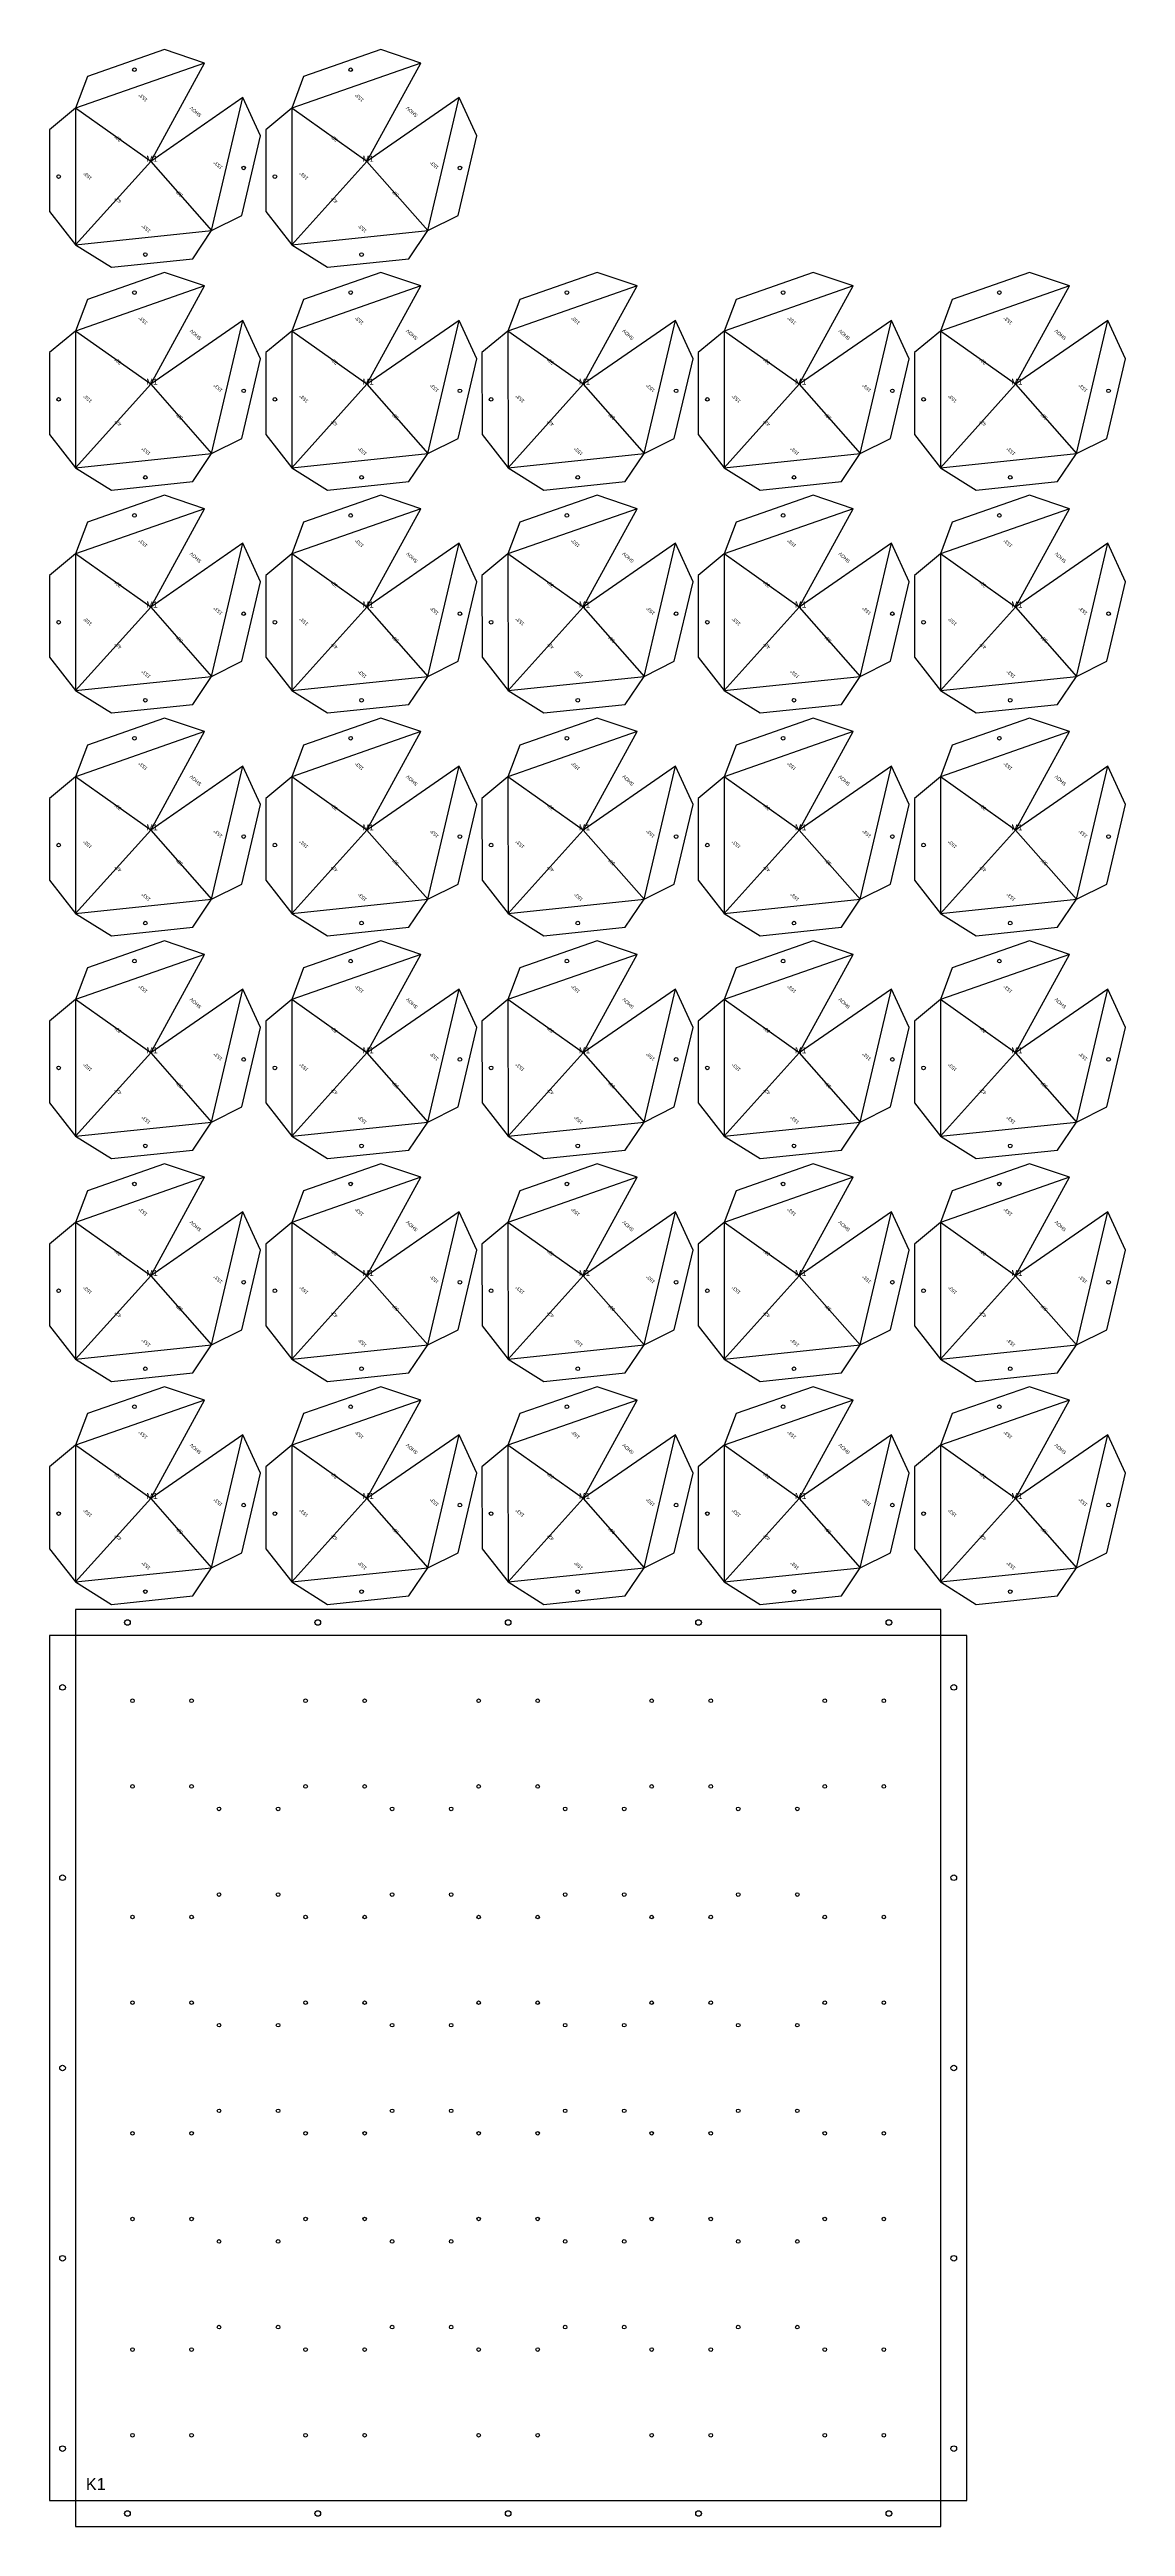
# Model space of a CAD drawing. Header units: millimetres. Extents: x 10 to 1253, y 10 to 2873.
import ezdxf

# ---------------------------------------------------------------- set-up
doc = ezdxf.new("R2010")
doc.units = ezdxf.units.MM
for name, color, linetype in [('BEND_IN', 6, 'CONTINUOUS'), ('BEND_OUT', 3, 'CONTINUOUS'), ('CUT', 1, 'CONTINUOUS'), ('MARK', 5, 'CONTINUOUS')]:
    doc.layers.add(name, color=color, linetype=linetype)

msp = doc.modelspace()

# ---------------------------------------------------------------- linework, layer by layer
at = {"layer": 'BEND_IN'}
for p, q in [((1040, 1040), (40, 1040)), ((40, 1040), (40, 40)), ((1040, 40), (1040, 1040)), ((40, 40), (1040, 40))]:
    msp.add_line(p, q, dxfattribs=at)
at = {"layer": 'BEND_OUT'}
for p, q in [((189.161, 2857.783), (39.988, 2805.627)), ((439.034, 2857.783), (289.861, 2805.627)), ((197.235, 2664.04), (233.513, 2817.848)), ((447.109, 2664.04), (483.386, 2817.848)), ((126.865, 2744), (39.988, 2805.627)), ((39.988, 2805.627), (40.065, 2647.599)), ((376.738, 2744), (289.861, 2805.627)), ((289.861, 2805.627), (289.938, 2647.599)), ((126.865, 2744), (40.065, 2647.599)), ((126.865, 2744), (197.235, 2664.04)), ((376.738, 2744), (289.938, 2647.599)), ((376.738, 2744), (447.109, 2664.04)), ((40.065, 2647.599), (197.235, 2664.04)), ((289.938, 2647.599), (447.109, 2664.04)), ((189.161, 2600.155), (39.988, 2547.999)), ((439.034, 2600.155), (289.861, 2547.999)), ((688.908, 2600.155), (539.735, 2547.999)), ((938.781, 2600.155), (789.608, 2547.999)), ((1188.654, 2600.155), (1039.481, 2547.999)), ((197.235, 2406.412), (233.513, 2560.22)), ((447.109, 2406.412), (483.386, 2560.22)), ((696.982, 2406.412), (733.259, 2560.22)), ((946.855, 2406.412), (983.133, 2560.22)), ((1196.729, 2406.412), (1233.006, 2560.22)), ((126.865, 2486.372), (39.988, 2547.999)), ((39.988, 2547.999), (40.065, 2389.971)), ((376.738, 2486.372), (289.861, 2547.999)), ((289.861, 2547.999), (289.938, 2389.971)), ((626.612, 2486.372), (539.735, 2547.999)), ((539.735, 2547.999), (539.812, 2389.971)), ((876.485, 2486.372), (789.608, 2547.999)), ((789.608, 2547.999), (789.685, 2389.971)), ((1126.358, 2486.372), (1039.481, 2547.999)), ((1039.481, 2547.999), (1039.558, 2389.971)), ((126.865, 2486.372), (40.065, 2389.971)), ((126.865, 2486.372), (197.235, 2406.412)), ((376.738, 2486.372), (289.938, 2389.971)), ((376.738, 2486.372), (447.109, 2406.412)), ((626.612, 2486.372), (539.812, 2389.971)), ((626.612, 2486.372), (696.982, 2406.412)), ((876.485, 2486.372), (789.685, 2389.971)), ((876.485, 2486.372), (946.855, 2406.412)), ((1126.358, 2486.372), (1039.558, 2389.971)), ((1126.358, 2486.372), (1196.729, 2406.412)), ((40.065, 2389.971), (197.235, 2406.412)), ((289.938, 2389.971), (447.109, 2406.412)), ((539.812, 2389.971), (696.982, 2406.412)), ((789.685, 2389.971), (946.855, 2406.412)), ((1039.558, 2389.971), (1196.729, 2406.412)), ((189.161, 2342.527), (39.988, 2290.371)), ((439.034, 2342.527), (289.861, 2290.371)), ((688.908, 2342.527), (539.735, 2290.371)), ((938.781, 2342.527), (789.608, 2290.371)), ((1188.654, 2342.527), (1039.481, 2290.371)), ((197.235, 2148.785), (233.513, 2302.592)), ((447.109, 2148.785), (483.386, 2302.592)), ((696.982, 2148.785), (733.259, 2302.592)), ((946.855, 2148.785), (983.133, 2302.592)), ((1196.729, 2148.785), (1233.006, 2302.592)), ((126.865, 2228.744), (39.988, 2290.371)), ((39.988, 2290.371), (40.065, 2132.343)), ((376.738, 2228.744), (289.861, 2290.371)), ((289.861, 2290.371), (289.938, 2132.343)), ((626.612, 2228.744), (539.735, 2290.371)), ((539.735, 2290.371), (539.812, 2132.343)), ((876.485, 2228.744), (789.608, 2290.371)), ((789.608, 2290.371), (789.685, 2132.343)), ((1126.358, 2228.744), (1039.481, 2290.371)), ((1039.481, 2290.371), (1039.558, 2132.343)), ((126.865, 2228.744), (40.065, 2132.343)), ((126.865, 2228.744), (197.235, 2148.785)), ((376.738, 2228.744), (289.938, 2132.343)), ((376.738, 2228.744), (447.109, 2148.785)), ((626.612, 2228.744), (539.812, 2132.343)), ((626.612, 2228.744), (696.982, 2148.785)), ((876.485, 2228.744), (789.685, 2132.343)), ((876.485, 2228.744), (946.855, 2148.785)), ((1126.358, 2228.744), (1039.558, 2132.343)), ((1126.358, 2228.744), (1196.729, 2148.785)), ((40.065, 2132.343), (197.235, 2148.785)), ((289.938, 2132.343), (447.109, 2148.785)), ((539.812, 2132.343), (696.982, 2148.785)), ((789.685, 2132.343), (946.855, 2148.785)), ((1039.558, 2132.343), (1196.729, 2148.785)), ((189.161, 2084.899), (39.988, 2032.743)), ((439.034, 2084.899), (289.861, 2032.743)), ((688.908, 2084.899), (539.735, 2032.743)), ((938.781, 2084.899), (789.608, 2032.743)), ((1188.654, 2084.899), (1039.481, 2032.743)), ((197.235, 1891.157), (233.513, 2044.965)), ((447.109, 1891.157), (483.386, 2044.965)), ((696.982, 1891.157), (733.259, 2044.965)), ((946.855, 1891.157), (983.133, 2044.965)), ((1196.729, 1891.157), (1233.006, 2044.965)), ((126.865, 1971.116), (39.988, 2032.743)), ((39.988, 2032.743), (40.065, 1874.715)), ((376.738, 1971.116), (289.861, 2032.743)), ((289.861, 2032.743), (289.938, 1874.715)), ((626.612, 1971.116), (539.735, 2032.743)), ((539.735, 2032.743), (539.812, 1874.715)), ((876.485, 1971.116), (789.608, 2032.743)), ((789.608, 2032.743), (789.685, 1874.715)), ((1126.358, 1971.116), (1039.481, 2032.743)), ((1039.481, 2032.743), (1039.558, 1874.715)), ((126.865, 1971.116), (40.065, 1874.715)), ((126.865, 1971.116), (197.235, 1891.157)), ((376.738, 1971.116), (289.938, 1874.715)), ((376.738, 1971.116), (447.109, 1891.157)), ((626.612, 1971.116), (539.812, 1874.715)), ((626.612, 1971.116), (696.982, 1891.157)), ((876.485, 1971.116), (789.685, 1874.715)), ((876.485, 1971.116), (946.855, 1891.157)), ((1126.358, 1971.116), (1039.558, 1874.715)), ((1126.358, 1971.116), (1196.729, 1891.157)), ((40.065, 1874.715), (197.235, 1891.157)), ((289.938, 1874.715), (447.109, 1891.157)), ((539.812, 1874.715), (696.982, 1891.157)), ((789.685, 1874.715), (946.855, 1891.157)), ((1039.558, 1874.715), (1196.729, 1891.157)), ((189.161, 1827.271), (39.988, 1775.115)), ((439.034, 1827.271), (289.861, 1775.115)), ((688.908, 1827.271), (539.735, 1775.115)), ((938.781, 1827.271), (789.608, 1775.115)), ((1188.654, 1827.271), (1039.481, 1775.115)), ((197.235, 1633.529), (233.513, 1787.337)), ((447.109, 1633.529), (483.386, 1787.337)), ((696.982, 1633.529), (733.259, 1787.337)), ((946.855, 1633.529), (983.133, 1787.337)), ((1196.729, 1633.529), (1233.006, 1787.337)), ((126.865, 1713.488), (39.988, 1775.115)), ((39.988, 1775.115), (40.065, 1617.087)), ((376.738, 1713.488), (289.861, 1775.115)), ((289.861, 1775.115), (289.938, 1617.087)), ((626.612, 1713.488), (539.735, 1775.115)), ((539.735, 1775.115), (539.812, 1617.087)), ((876.485, 1713.488), (789.608, 1775.115)), ((789.608, 1775.115), (789.685, 1617.087)), ((1126.358, 1713.488), (1039.481, 1775.115)), ((1039.481, 1775.115), (1039.558, 1617.087)), ((126.865, 1713.488), (40.065, 1617.087)), ((126.865, 1713.488), (197.235, 1633.529)), ((376.738, 1713.488), (289.938, 1617.087)), ((376.738, 1713.488), (447.109, 1633.529)), ((626.612, 1713.488), (539.812, 1617.087)), ((626.612, 1713.488), (696.982, 1633.529)), ((876.485, 1713.488), (789.685, 1617.087)), ((876.485, 1713.488), (946.855, 1633.529)), ((1126.358, 1713.488), (1039.558, 1617.087)), ((1126.358, 1713.488), (1196.729, 1633.529)), ((40.065, 1617.087), (197.235, 1633.529)), ((289.938, 1617.087), (447.109, 1633.529)), ((539.812, 1617.087), (696.982, 1633.529)), ((789.685, 1617.087), (946.855, 1633.529)), ((1039.558, 1617.087), (1196.729, 1633.529)), ((189.161, 1569.643), (39.988, 1517.487)), ((439.034, 1569.643), (289.861, 1517.487)), ((688.908, 1569.643), (539.735, 1517.487)), ((938.781, 1569.643), (789.608, 1517.487)), ((1188.654, 1569.643), (1039.481, 1517.487)), ((197.235, 1375.901), (233.513, 1529.709)), ((447.109, 1375.901), (483.386, 1529.709)), ((696.982, 1375.901), (733.259, 1529.709)), ((946.855, 1375.901), (983.133, 1529.709)), ((1196.729, 1375.901), (1233.006, 1529.709)), ((126.865, 1455.86), (39.988, 1517.487)), ((39.988, 1517.487), (40.065, 1359.459)), ((376.738, 1455.86), (289.861, 1517.487)), ((289.861, 1517.487), (289.938, 1359.459)), ((626.612, 1455.86), (539.735, 1517.487)), ((539.735, 1517.487), (539.812, 1359.459)), ((876.485, 1455.86), (789.608, 1517.487)), ((789.608, 1517.487), (789.685, 1359.459)), ((1126.358, 1455.86), (1039.481, 1517.487)), ((1039.481, 1517.487), (1039.558, 1359.459)), ((126.865, 1455.86), (40.065, 1359.459)), ((126.865, 1455.86), (197.235, 1375.901)), ((376.738, 1455.86), (289.938, 1359.459)), ((376.738, 1455.86), (447.109, 1375.901)), ((626.612, 1455.86), (539.812, 1359.459)), ((626.612, 1455.86), (696.982, 1375.901)), ((876.485, 1455.86), (789.685, 1359.459)), ((876.485, 1455.86), (946.855, 1375.901)), ((1126.358, 1455.86), (1039.558, 1359.459)), ((1126.358, 1455.86), (1196.729, 1375.901)), ((40.065, 1359.459), (197.235, 1375.901)), ((289.938, 1359.459), (447.109, 1375.901)), ((539.812, 1359.459), (696.982, 1375.901)), ((789.685, 1359.459), (946.855, 1375.901)), ((1039.558, 1359.459), (1196.729, 1375.901)), ((189.161, 1312.015), (39.988, 1259.86)), ((439.034, 1312.015), (289.861, 1259.86)), ((688.908, 1312.015), (539.735, 1259.86)), ((938.781, 1312.015), (789.608, 1259.86)), ((1188.654, 1312.015), (1039.481, 1259.86)), ((197.235, 1118.273), (233.513, 1272.081)), ((447.109, 1118.273), (483.386, 1272.081)), ((696.982, 1118.273), (733.259, 1272.081)), ((946.855, 1118.273), (983.133, 1272.081)), ((1196.729, 1118.273), (1233.006, 1272.081)), ((126.865, 1198.233), (39.988, 1259.86)), ((39.988, 1259.86), (40.065, 1101.832)), ((376.738, 1198.233), (289.861, 1259.86)), ((289.861, 1259.86), (289.938, 1101.832)), ((626.612, 1198.233), (539.735, 1259.86)), ((539.735, 1259.86), (539.812, 1101.832)), ((876.485, 1198.233), (789.608, 1259.86)), ((789.608, 1259.86), (789.685, 1101.832)), ((1126.358, 1198.233), (1039.481, 1259.86)), ((1039.481, 1259.86), (1039.558, 1101.832)), ((126.865, 1198.233), (40.065, 1101.832)), ((126.865, 1198.233), (197.235, 1118.273)), ((376.738, 1198.233), (289.938, 1101.832)), ((376.738, 1198.233), (447.109, 1118.273)), ((626.612, 1198.233), (539.812, 1101.832)), ((626.612, 1198.233), (696.982, 1118.273)), ((876.485, 1198.233), (789.685, 1101.832)), ((876.485, 1198.233), (946.855, 1118.273)), ((1126.358, 1198.233), (1039.558, 1101.832)), ((1126.358, 1198.233), (1196.729, 1118.273)), ((40.065, 1101.832), (197.235, 1118.273)), ((289.938, 1101.832), (447.109, 1118.273)), ((539.812, 1101.832), (696.982, 1118.273)), ((789.685, 1101.832), (946.855, 1118.273)), ((1039.558, 1101.832), (1196.729, 1118.273))]:
    msp.add_line(p, q, dxfattribs=at)
at = {"layer": 'CUT'}
for points in [[(126.865, 2744), (189.161, 2857.783), (142.917, 2873.395), (53.686, 2842.197), (39.988, 2805.627), (10, 2780.612), (10.046, 2686.084), (40.065, 2647.599), (81.477, 2621.767), (175.492, 2631.602), (197.235, 2664.04), (232.173, 2681.486), (253.873, 2773.489), (233.513, 2817.848)], [(376.738, 2744), (439.034, 2857.783), (392.79, 2873.395), (303.559, 2842.197), (289.861, 2805.627), (259.873, 2780.612), (259.92, 2686.084), (289.938, 2647.599), (331.351, 2621.767), (425.366, 2631.602), (447.109, 2664.04), (482.047, 2681.486), (503.747, 2773.489), (483.386, 2817.848)], [(126.865, 2486.372), (189.161, 2600.155), (142.917, 2615.767), (53.686, 2584.569), (39.988, 2547.999), (10, 2522.984), (10.046, 2428.456), (40.065, 2389.971), (81.477, 2364.139), (175.492, 2373.974), (197.235, 2406.412), (232.173, 2423.858), (253.873, 2515.862), (233.513, 2560.22)], [(376.738, 2486.372), (439.034, 2600.155), (392.79, 2615.767), (303.559, 2584.569), (289.861, 2547.999), (259.873, 2522.984), (259.92, 2428.456), (289.938, 2389.971), (331.351, 2364.139), (425.366, 2373.974), (447.109, 2406.412), (482.047, 2423.858), (503.747, 2515.862), (483.386, 2560.22)], [(626.612, 2486.372), (688.908, 2600.155), (642.664, 2615.767), (553.432, 2584.569), (539.735, 2547.999), (509.747, 2522.984), (509.793, 2428.456), (539.812, 2389.971), (581.224, 2364.139), (675.239, 2373.974), (696.982, 2406.412), (731.92, 2423.858), (753.62, 2515.862), (733.259, 2560.22)], [(876.485, 2486.372), (938.781, 2600.155), (892.537, 2615.767), (803.306, 2584.569), (789.608, 2547.999), (759.62, 2522.984), (759.666, 2428.456), (789.685, 2389.971), (831.097, 2364.139), (925.112, 2373.974), (946.855, 2406.412), (981.793, 2423.858), (1003.493, 2515.862), (983.133, 2560.22)], [(1126.358, 2486.372), (1188.654, 2600.155), (1142.411, 2615.767), (1053.179, 2584.569), (1039.481, 2547.999), (1009.493, 2522.984), (1009.54, 2428.456), (1039.558, 2389.971), (1080.971, 2364.139), (1174.986, 2373.974), (1196.729, 2406.412), (1231.667, 2423.858), (1253.367, 2515.862), (1233.006, 2560.22)], [(126.865, 2228.744), (189.161, 2342.527), (142.917, 2358.139), (53.686, 2326.941), (39.988, 2290.371), (10, 2265.356), (10.046, 2170.828), (40.065, 2132.343), (81.477, 2106.511), (175.492, 2116.346), (197.235, 2148.785), (232.173, 2166.23), (253.873, 2258.234), (233.513, 2302.592)], [(376.738, 2228.744), (439.034, 2342.527), (392.79, 2358.139), (303.559, 2326.941), (289.861, 2290.371), (259.873, 2265.356), (259.92, 2170.828), (289.938, 2132.343), (331.351, 2106.511), (425.366, 2116.346), (447.109, 2148.785), (482.047, 2166.23), (503.747, 2258.234), (483.386, 2302.592)], [(626.612, 2228.744), (688.908, 2342.527), (642.664, 2358.139), (553.432, 2326.941), (539.735, 2290.371), (509.747, 2265.356), (509.793, 2170.828), (539.812, 2132.343), (581.224, 2106.511), (675.239, 2116.346), (696.982, 2148.785), (731.92, 2166.23), (753.62, 2258.234), (733.259, 2302.592)], [(876.485, 2228.744), (938.781, 2342.527), (892.537, 2358.139), (803.306, 2326.941), (789.608, 2290.371), (759.62, 2265.356), (759.666, 2170.828), (789.685, 2132.343), (831.097, 2106.511), (925.112, 2116.346), (946.855, 2148.785), (981.793, 2166.23), (1003.493, 2258.234), (983.133, 2302.592)], [(1126.358, 2228.744), (1188.654, 2342.527), (1142.411, 2358.139), (1053.179, 2326.941), (1039.481, 2290.371), (1009.493, 2265.356), (1009.54, 2170.828), (1039.558, 2132.343), (1080.971, 2106.511), (1174.986, 2116.346), (1196.729, 2148.785), (1231.667, 2166.23), (1253.367, 2258.234), (1233.006, 2302.592)], [(126.865, 1971.116), (189.161, 2084.899), (142.917, 2100.511), (53.686, 2069.313), (39.988, 2032.743), (10, 2007.729), (10.046, 1913.2), (40.065, 1874.715), (81.477, 1848.884), (175.492, 1858.719), (197.235, 1891.157), (232.173, 1908.602), (253.873, 2000.606), (233.513, 2044.965)], [(376.738, 1971.116), (439.034, 2084.899), (392.79, 2100.511), (303.559, 2069.313), (289.861, 2032.743), (259.873, 2007.729), (259.92, 1913.2), (289.938, 1874.715), (331.351, 1848.884), (425.366, 1858.719), (447.109, 1891.157), (482.047, 1908.602), (503.747, 2000.606), (483.386, 2044.965)], [(626.612, 1971.116), (688.908, 2084.899), (642.664, 2100.511), (553.432, 2069.313), (539.735, 2032.743), (509.747, 2007.729), (509.793, 1913.2), (539.812, 1874.715), (581.224, 1848.884), (675.239, 1858.719), (696.982, 1891.157), (731.92, 1908.602), (753.62, 2000.606), (733.259, 2044.965)], [(876.485, 1971.116), (938.781, 2084.899), (892.537, 2100.511), (803.306, 2069.313), (789.608, 2032.743), (759.62, 2007.729), (759.666, 1913.2), (789.685, 1874.715), (831.097, 1848.884), (925.112, 1858.719), (946.855, 1891.157), (981.793, 1908.602), (1003.493, 2000.606), (983.133, 2044.965)], [(1126.358, 1971.116), (1188.654, 2084.899), (1142.411, 2100.511), (1053.179, 2069.313), (1039.481, 2032.743), (1009.493, 2007.729), (1009.54, 1913.2), (1039.558, 1874.715), (1080.971, 1848.884), (1174.986, 1858.719), (1196.729, 1891.157), (1231.667, 1908.602), (1253.367, 2000.606), (1233.006, 2044.965)], [(126.865, 1713.488), (189.161, 1827.271), (142.917, 1842.884), (53.686, 1811.685), (39.988, 1775.115), (10, 1750.101), (10.046, 1655.573), (40.065, 1617.087), (81.477, 1591.256), (175.492, 1601.091), (197.235, 1633.529), (232.173, 1650.974), (253.873, 1742.978), (233.513, 1787.337)], [(376.738, 1713.488), (439.034, 1827.271), (392.79, 1842.884), (303.559, 1811.685), (289.861, 1775.115), (259.873, 1750.101), (259.92, 1655.573), (289.938, 1617.087), (331.351, 1591.256), (425.366, 1601.091), (447.109, 1633.529), (482.047, 1650.974), (503.747, 1742.978), (483.386, 1787.337)], [(626.612, 1713.488), (688.908, 1827.271), (642.664, 1842.884), (553.432, 1811.685), (539.735, 1775.115), (509.747, 1750.101), (509.793, 1655.573), (539.812, 1617.087), (581.224, 1591.256), (675.239, 1601.091), (696.982, 1633.529), (731.92, 1650.974), (753.62, 1742.978), (733.259, 1787.337)], [(876.485, 1713.488), (938.781, 1827.271), (892.537, 1842.884), (803.306, 1811.685), (789.608, 1775.115), (759.62, 1750.101), (759.666, 1655.573), (789.685, 1617.087), (831.097, 1591.256), (925.112, 1601.091), (946.855, 1633.529), (981.793, 1650.974), (1003.493, 1742.978), (983.133, 1787.337)], [(1126.358, 1713.488), (1188.654, 1827.271), (1142.411, 1842.884), (1053.179, 1811.685), (1039.481, 1775.115), (1009.493, 1750.101), (1009.54, 1655.573), (1039.558, 1617.087), (1080.971, 1591.256), (1174.986, 1601.091), (1196.729, 1633.529), (1231.667, 1650.974), (1253.367, 1742.978), (1233.006, 1787.337)], [(126.865, 1455.86), (189.161, 1569.643), (142.917, 1585.256), (53.686, 1554.057), (39.988, 1517.487), (10, 1492.473), (10.046, 1397.945), (40.065, 1359.459), (81.477, 1333.628), (175.492, 1343.463), (197.235, 1375.901), (232.173, 1393.347), (253.873, 1485.35), (233.513, 1529.709)], [(376.738, 1455.86), (439.034, 1569.643), (392.79, 1585.256), (303.559, 1554.057), (289.861, 1517.487), (259.873, 1492.473), (259.92, 1397.945), (289.938, 1359.459), (331.351, 1333.628), (425.366, 1343.463), (447.109, 1375.901), (482.047, 1393.347), (503.747, 1485.35), (483.386, 1529.709)], [(626.612, 1455.86), (688.908, 1569.643), (642.664, 1585.256), (553.432, 1554.057), (539.735, 1517.487), (509.747, 1492.473), (509.793, 1397.945), (539.812, 1359.459), (581.224, 1333.628), (675.239, 1343.463), (696.982, 1375.901), (731.92, 1393.347), (753.62, 1485.35), (733.259, 1529.709)], [(876.485, 1455.86), (938.781, 1569.643), (892.537, 1585.256), (803.306, 1554.057), (789.608, 1517.487), (759.62, 1492.473), (759.666, 1397.945), (789.685, 1359.459), (831.097, 1333.628), (925.112, 1343.463), (946.855, 1375.901), (981.793, 1393.347), (1003.493, 1485.35), (983.133, 1529.709)], [(1126.358, 1455.86), (1188.654, 1569.643), (1142.411, 1585.256), (1053.179, 1554.057), (1039.481, 1517.487), (1009.493, 1492.473), (1009.54, 1397.945), (1039.558, 1359.459), (1080.971, 1333.628), (1174.986, 1343.463), (1196.729, 1375.901), (1231.667, 1393.347), (1253.367, 1485.35), (1233.006, 1529.709)], [(126.865, 1198.233), (189.161, 1312.015), (142.917, 1327.628), (53.686, 1296.43), (39.988, 1259.86), (10, 1234.845), (10.046, 1140.317), (40.065, 1101.832), (81.477, 1076), (175.492, 1085.835), (197.235, 1118.273), (232.173, 1135.719), (253.873, 1227.722), (233.513, 1272.081)], [(376.738, 1198.233), (439.034, 1312.015), (392.79, 1327.628), (303.559, 1296.43), (289.861, 1259.86), (259.873, 1234.845), (259.92, 1140.317), (289.938, 1101.832), (331.351, 1076), (425.366, 1085.835), (447.109, 1118.273), (482.047, 1135.719), (503.747, 1227.722), (483.386, 1272.081)], [(626.612, 1198.233), (688.908, 1312.015), (642.664, 1327.628), (553.432, 1296.43), (539.735, 1259.86), (509.747, 1234.845), (509.793, 1140.317), (539.812, 1101.832), (581.224, 1076), (675.239, 1085.835), (696.982, 1118.273), (731.92, 1135.719), (753.62, 1227.722), (733.259, 1272.081)], [(876.485, 1198.233), (938.781, 1312.015), (892.537, 1327.628), (803.306, 1296.43), (789.608, 1259.86), (759.62, 1234.845), (759.666, 1140.317), (789.685, 1101.832), (831.097, 1076), (925.112, 1085.835), (946.855, 1118.273), (981.793, 1135.719), (1003.493, 1227.722), (983.133, 1272.081)], [(1126.358, 1198.233), (1188.654, 1312.015), (1142.411, 1327.628), (1053.179, 1296.43), (1039.481, 1259.86), (1009.493, 1234.845), (1009.54, 1140.317), (1039.558, 1101.832), (1080.971, 1076), (1174.986, 1085.835), (1196.729, 1118.273), (1231.667, 1135.719), (1253.367, 1227.722), (1233.006, 1272.081)], [(40, 10), (1040, 10), (1040, 40), (1070, 40), (1070, 1040), (1040, 1040), (1040, 1070), (40, 1070), (40, 1040), (10, 1040), (10, 40), (40, 40)]]:
    msp.add_lwpolyline(points, close=True, dxfattribs=at)
for centre, radius in [((108.139, 2850.112), 2.1), ((358.012, 2850.112), 2.1), ((20.526, 2726.603), 2.1), ((234.353, 2736.468), 2.1), ((270.4, 2726.603), 2.1), ((484.227, 2736.468), 2.1), ((120.679, 2636.425), 2.1), ((370.552, 2636.425), 2.1), ((108.139, 2592.484), 2.1), ((358.012, 2592.484), 2.1), ((607.885, 2592.484), 2.1), ((857.759, 2592.484), 2.1), ((1107.632, 2592.484), 2.1), ((20.526, 2468.975), 2.1), ((234.353, 2478.84), 2.1), ((270.4, 2468.975), 2.1), ((484.227, 2478.84), 2.1), ((520.273, 2468.975), 2.1), ((734.1, 2478.84), 2.1), ((770.146, 2468.975), 2.1), ((983.973, 2478.84), 2.1), ((1020.02, 2468.975), 2.1), ((1233.847, 2478.84), 2.1), ((120.679, 2378.797), 2.1), ((370.552, 2378.797), 2.1), ((620.426, 2378.797), 2.1), ((870.299, 2378.797), 2.1), ((1120.172, 2378.797), 2.1), ((108.139, 2334.856), 2.1), ((358.012, 2334.856), 2.1), ((607.885, 2334.856), 2.1), ((857.759, 2334.856), 2.1), ((1107.632, 2334.856), 2.1), ((20.526, 2211.347), 2.1), ((234.353, 2221.212), 2.1), ((270.4, 2211.347), 2.1), ((484.227, 2221.212), 2.1), ((520.273, 2211.347), 2.1), ((734.1, 2221.212), 2.1), ((770.146, 2211.347), 2.1), ((983.973, 2221.212), 2.1), ((1020.02, 2211.347), 2.1), ((1233.847, 2221.212), 2.1), ((120.679, 2121.17), 2.1), ((370.552, 2121.17), 2.1), ((620.426, 2121.17), 2.1), ((870.299, 2121.17), 2.1), ((1120.172, 2121.17), 2.1), ((108.139, 2077.228), 2.1), ((358.012, 2077.228), 2.1), ((607.885, 2077.228), 2.1), ((857.759, 2077.228), 2.1), ((1107.632, 2077.228), 2.1), ((20.526, 1953.72), 2.1), ((234.353, 1963.584), 2.1), ((270.4, 1953.72), 2.1), ((484.227, 1963.584), 2.1), ((520.273, 1953.72), 2.1), ((734.1, 1963.584), 2.1), ((770.146, 1953.72), 2.1), ((983.973, 1963.584), 2.1), ((1020.02, 1953.72), 2.1), ((1233.847, 1963.584), 2.1), ((120.679, 1863.542), 2.1), ((370.552, 1863.542), 2.1), ((620.426, 1863.542), 2.1), ((870.299, 1863.542), 2.1), ((1120.172, 1863.542), 2.1), ((108.139, 1819.601), 2.1), ((358.012, 1819.601), 2.1), ((607.885, 1819.601), 2.1), ((857.759, 1819.601), 2.1), ((1107.632, 1819.601), 2.1), ((20.526, 1696.092), 2.1), ((234.353, 1705.956), 2.1), ((270.4, 1696.092), 2.1), ((484.227, 1705.956), 2.1), ((520.273, 1696.092), 2.1), ((734.1, 1705.956), 2.1), ((770.146, 1696.092), 2.1), ((983.973, 1705.956), 2.1), ((1020.02, 1696.092), 2.1), ((1233.847, 1705.956), 2.1), ((120.679, 1605.914), 2.1), ((370.552, 1605.914), 2.1), ((620.426, 1605.914), 2.1), ((870.299, 1605.914), 2.1), ((1120.172, 1605.914), 2.1), ((108.139, 1561.973), 2.1), ((358.012, 1561.973), 2.1), ((607.885, 1561.973), 2.1), ((857.759, 1561.973), 2.1), ((1107.632, 1561.973), 2.1), ((20.526, 1438.464), 2.1), ((234.353, 1448.329), 2.1), ((270.4, 1438.464), 2.1), ((484.227, 1448.329), 2.1), ((520.273, 1438.464), 2.1), ((734.1, 1448.329), 2.1), ((770.146, 1438.464), 2.1), ((983.973, 1448.329), 2.1), ((1020.02, 1438.464), 2.1), ((1233.847, 1448.329), 2.1), ((120.679, 1348.286), 2.1), ((370.552, 1348.286), 2.1), ((620.426, 1348.286), 2.1), ((870.299, 1348.286), 2.1), ((1120.172, 1348.286), 2.1), ((108.139, 1304.345), 2.1), ((358.012, 1304.345), 2.1), ((607.885, 1304.345), 2.1), ((857.759, 1304.345), 2.1), ((1107.632, 1304.345), 2.1), ((20.526, 1180.836), 2.1), ((234.353, 1190.701), 2.1), ((270.4, 1180.836), 2.1), ((484.227, 1190.701), 2.1), ((520.273, 1180.836), 2.1), ((734.1, 1190.701), 2.1), ((770.146, 1180.836), 2.1), ((983.973, 1190.701), 2.1), ((1020.02, 1180.836), 2.1), ((1233.847, 1190.701), 2.1), ((120.679, 1090.658), 2.1), ((370.552, 1090.658), 2.1), ((620.426, 1090.658), 2.1), ((870.299, 1090.658), 2.1), ((1120.172, 1090.658), 2.1), ((100, 1055), 3.25), ((320, 1055), 3.25), ((540, 1055), 3.25), ((760, 1055), 3.25), ((980, 1055), 3.25), ((25, 980), 3.25), ((1055, 980), 3.25), ((105.867, 964.518), 2.1), ((174.133, 964.518), 2.1), ((305.867, 964.518), 2.1), ((374.133, 964.518), 2.1), ((505.867, 964.518), 2.1), ((574.133, 964.518), 2.1), ((705.867, 964.518), 2.1), ((774.133, 964.518), 2.1), ((905.867, 964.518), 2.1), ((974.133, 964.518), 2.1), ((105.867, 865.482), 2.1), ((174.133, 865.482), 2.1), ((305.867, 865.482), 2.1), ((374.133, 865.482), 2.1), ((505.867, 865.482), 2.1), ((574.133, 865.482), 2.1), ((705.867, 865.482), 2.1), ((774.133, 865.482), 2.1), ((905.867, 865.482), 2.1), ((974.133, 865.482), 2.1), ((205.867, 839.518), 2.1), ((274.133, 839.518), 2.1), ((405.867, 839.518), 2.1), ((474.133, 839.518), 2.1), ((605.867, 839.518), 2.1), ((674.133, 839.518), 2.1), ((805.867, 839.518), 2.1), ((874.133, 839.518), 2.1), ((25, 760), 3.25), ((1055, 760), 3.25), ((105.867, 714.518), 2.1), ((174.133, 714.518), 2.1), ((205.867, 740.482), 2.1), ((274.133, 740.482), 2.1), ((305.867, 714.518), 2.1), ((374.133, 714.518), 2.1), ((405.867, 740.482), 2.1), ((474.133, 740.482), 2.1), ((505.867, 714.518), 2.1), ((574.133, 714.518), 2.1), ((605.867, 740.482), 2.1), ((674.133, 740.482), 2.1), ((705.867, 714.518), 2.1), ((774.133, 714.518), 2.1), ((805.867, 740.482), 2.1), ((874.133, 740.482), 2.1), ((905.867, 714.518), 2.1), ((974.133, 714.518), 2.1), ((105.867, 615.482), 2.1), ((174.133, 615.482), 2.1), ((305.867, 615.482), 2.1), ((374.133, 615.482), 2.1), ((505.867, 615.482), 2.1), ((574.133, 615.482), 2.1), ((705.867, 615.482), 2.1), ((774.133, 615.482), 2.1), ((905.867, 615.482), 2.1), ((974.133, 615.482), 2.1), ((205.867, 589.518), 2.1), ((274.133, 589.518), 2.1), ((405.867, 589.518), 2.1), ((474.133, 589.518), 2.1), ((605.867, 589.518), 2.1), ((674.133, 589.518), 2.1), ((805.867, 589.518), 2.1), ((874.133, 589.518), 2.1), ((25, 540), 3.25), ((1055, 540), 3.25), ((205.867, 490.482), 2.1), ((274.133, 490.482), 2.1), ((405.867, 490.482), 2.1), ((474.133, 490.482), 2.1), ((605.867, 490.482), 2.1), ((674.133, 490.482), 2.1), ((805.867, 490.482), 2.1), ((874.133, 490.482), 2.1), ((105.867, 464.518), 2.1), ((174.133, 464.518), 2.1), ((305.867, 464.518), 2.1), ((374.133, 464.518), 2.1), ((505.867, 464.518), 2.1), ((574.133, 464.518), 2.1), ((705.867, 464.518), 2.1), ((774.133, 464.518), 2.1), ((905.867, 464.518), 2.1), ((974.133, 464.518), 2.1), ((105.867, 365.482), 2.1), ((174.133, 365.482), 2.1), ((305.867, 365.482), 2.1), ((374.133, 365.482), 2.1), ((505.867, 365.482), 2.1), ((574.133, 365.482), 2.1), ((705.867, 365.482), 2.1), ((774.133, 365.482), 2.1), ((905.867, 365.482), 2.1), ((974.133, 365.482), 2.1), ((25, 320), 3.25), ((205.867, 339.518), 2.1), ((274.133, 339.518), 2.1), ((405.867, 339.518), 2.1), ((474.133, 339.518), 2.1), ((605.867, 339.518), 2.1), ((674.133, 339.518), 2.1), ((805.867, 339.518), 2.1), ((874.133, 339.518), 2.1), ((1055, 320), 3.25), ((205.867, 240.482), 2.1), ((274.133, 240.482), 2.1), ((405.867, 240.482), 2.1), ((474.133, 240.482), 2.1), ((605.867, 240.482), 2.1), ((674.133, 240.482), 2.1), ((805.867, 240.482), 2.1), ((874.133, 240.482), 2.1), ((105.867, 214.518), 2.1), ((174.133, 214.518), 2.1), ((305.867, 214.518), 2.1), ((374.133, 214.518), 2.1), ((505.867, 214.518), 2.1), ((574.133, 214.518), 2.1), ((705.867, 214.518), 2.1), ((774.133, 214.518), 2.1), ((905.867, 214.518), 2.1), ((974.133, 214.518), 2.1), ((105.867, 115.482), 2.1), ((174.133, 115.482), 2.1), ((305.867, 115.482), 2.1), ((374.133, 115.482), 2.1), ((505.867, 115.482), 2.1), ((574.133, 115.482), 2.1), ((705.867, 115.482), 2.1), ((774.133, 115.482), 2.1), ((905.867, 115.482), 2.1), ((974.133, 115.482), 2.1), ((25, 100), 3.25), ((1055, 100), 3.25), ((100, 25), 3.25), ((320, 25), 3.25), ((540, 25), 3.25), ((760, 25), 3.25), ((980, 25), 3.25)]:
    msp.add_circle(centre, radius, dxfattribs=at)

# ---------------------------------------------------------------- texts
at = {"layer": 'MARK'}
for s, p in [('153%%d', (123.578, 2815.559)), ('SHOV', (185.961, 2797.677)), ('153%%d', (373.452, 2815.559)), ('SHOV', (435.834, 2797.677)), ('33%%d', (93.567, 2769.203)), ('33%%d', (343.441, 2769.203)), ('153%%d', (59.467, 2725.18)), ('153%%d', (210.266, 2737.505)), ('153%%d', (309.341, 2725.18)), ('153%%d', (460.14, 2737.505)), ('42%%d', (93.602, 2698.091)), ('33%%d', (164.329, 2705.489)), ('42%%d', (343.475, 2698.091)), ('33%%d', (414.202, 2705.489)), ('153%%d', (127.084, 2664.298)), ('153%%d', (376.957, 2664.298)), ('153%%d', (123.578, 2557.931)), ('SHOV', (185.961, 2540.049)), ('153%%d', (373.452, 2557.931)), ('SHOV', (435.834, 2540.049)), ('153%%d', (623.325, 2557.931)), ('SHOV', (685.708, 2540.049)), ('153%%d', (873.199, 2557.931)), ('SHOV', (935.581, 2540.049)), ('153%%d', (1123.072, 2557.931)), ('SHOV', (1185.454, 2540.049)), ('33%%d', (93.567, 2511.575)), ('33%%d', (343.441, 2511.575)), ('33%%d', (593.314, 2511.575)), ('33%%d', (843.187, 2511.575)), ('33%%d', (1093.061, 2511.575)), ('153%%d', (59.467, 2467.552)), ('153%%d', (210.266, 2479.877)), ('153%%d', (309.341, 2467.552)), ('153%%d', (460.14, 2479.877)), ('153%%d', (559.214, 2467.552)), ('153%%d', (710.013, 2479.877)), ('153%%d', (809.087, 2467.552)), ('153%%d', (959.886, 2479.877)), ('153%%d', (1058.961, 2467.552)), ('153%%d', (1209.76, 2479.877)), ('42%%d', (93.602, 2440.463)), ('33%%d', (164.329, 2447.862)), ('42%%d', (343.475, 2440.463)), ('33%%d', (414.202, 2447.862)), ('42%%d', (593.349, 2440.463)), ('33%%d', (664.075, 2447.862)), ('42%%d', (843.222, 2440.463)), ('33%%d', (913.949, 2447.862)), ('42%%d', (1093.095, 2440.463)), ('33%%d', (1163.822, 2447.862)), ('153%%d', (127.084, 2406.67)), ('153%%d', (376.957, 2406.67)), ('153%%d', (626.83, 2406.67)), ('153%%d', (876.704, 2406.67)), ('153%%d', (1126.577, 2406.67)), ('153%%d', (123.578, 2300.303)), ('SHOV', (185.961, 2282.421)), ('153%%d', (373.452, 2300.303)), ('SHOV', (435.834, 2282.421)), ('153%%d', (623.325, 2300.303)), ('SHOV', (685.708, 2282.421)), ('153%%d', (873.199, 2300.303)), ('SHOV', (935.581, 2282.421)), ('153%%d', (1123.072, 2300.303)), ('SHOV', (1185.454, 2282.421)), ('33%%d', (93.567, 2253.948)), ('33%%d', (343.441, 2253.948)), ('33%%d', (593.314, 2253.948)), ('33%%d', (843.187, 2253.948)), ('33%%d', (1093.061, 2253.948)), ('153%%d', (59.467, 2209.924)), ('153%%d', (210.266, 2222.25)), ('153%%d', (309.341, 2209.924)), ('153%%d', (460.14, 2222.25)), ('153%%d', (559.214, 2209.924)), ('153%%d', (710.013, 2222.25)), ('153%%d', (809.087, 2209.924)), ('153%%d', (959.886, 2222.25)), ('153%%d', (1058.961, 2209.924)), ('153%%d', (1209.76, 2222.25)), ('42%%d', (93.602, 2182.835)), ('33%%d', (164.329, 2190.234)), ('42%%d', (343.475, 2182.835)), ('33%%d', (414.202, 2190.234)), ('42%%d', (593.349, 2182.835)), ('33%%d', (664.075, 2190.234)), ('42%%d', (843.222, 2182.835)), ('33%%d', (913.949, 2190.234)), ('42%%d', (1093.095, 2182.835)), ('33%%d', (1163.822, 2190.234)), ('153%%d', (127.084, 2149.042)), ('153%%d', (376.957, 2149.042)), ('153%%d', (626.83, 2149.042)), ('153%%d', (876.704, 2149.042)), ('153%%d', (1126.577, 2149.042)), ('153%%d', (123.578, 2042.676)), ('SHOV', (185.961, 2024.793)), ('153%%d', (373.452, 2042.676)), ('SHOV', (435.834, 2024.793)), ('153%%d', (623.325, 2042.676)), ('SHOV', (685.708, 2024.793)), ('153%%d', (873.199, 2042.676)), ('SHOV', (935.581, 2024.793)), ('153%%d', (1123.072, 2042.676)), ('SHOV', (1185.454, 2024.793)), ('33%%d', (93.567, 1996.32)), ('33%%d', (343.441, 1996.32)), ('33%%d', (593.314, 1996.32)), ('33%%d', (843.187, 1996.32)), ('33%%d', (1093.061, 1996.32)), ('153%%d', (59.467, 1952.297)), ('153%%d', (210.266, 1964.622)), ('153%%d', (309.341, 1952.297)), ('153%%d', (460.14, 1964.622)), ('153%%d', (559.214, 1952.297)), ('153%%d', (710.013, 1964.622)), ('153%%d', (809.087, 1952.297)), ('153%%d', (959.886, 1964.622)), ('153%%d', (1058.961, 1952.297)), ('153%%d', (1209.76, 1964.622)), ('42%%d', (93.602, 1925.207)), ('33%%d', (164.329, 1932.606)), ('42%%d', (343.475, 1925.207)), ('33%%d', (414.202, 1932.606)), ('42%%d', (593.349, 1925.207)), ('33%%d', (664.075, 1932.606)), ('42%%d', (843.222, 1925.207)), ('33%%d', (913.949, 1932.606)), ('42%%d', (1093.095, 1925.207)), ('33%%d', (1163.822, 1932.606)), ('153%%d', (127.084, 1891.414)), ('153%%d', (376.957, 1891.414)), ('153%%d', (626.83, 1891.414)), ('153%%d', (876.704, 1891.414)), ('153%%d', (1126.577, 1891.414)), ('153%%d', (123.578, 1785.048)), ('SHOV', (185.961, 1767.165)), ('153%%d', (373.452, 1785.048)), ('SHOV', (435.834, 1767.165)), ('153%%d', (623.325, 1785.048)), ('SHOV', (685.708, 1767.165)), ('153%%d', (873.199, 1785.048)), ('SHOV', (935.581, 1767.165)), ('153%%d', (1123.072, 1785.048)), ('SHOV', (1185.454, 1767.165)), ('33%%d', (93.567, 1738.692)), ('33%%d', (343.441, 1738.692)), ('33%%d', (593.314, 1738.692)), ('33%%d', (843.187, 1738.692)), ('33%%d', (1093.061, 1738.692)), ('153%%d', (59.467, 1694.669)), ('153%%d', (210.266, 1706.994)), ('153%%d', (309.341, 1694.669)), ('153%%d', (460.14, 1706.994)), ('153%%d', (559.214, 1694.669)), ('153%%d', (710.013, 1706.994)), ('153%%d', (809.087, 1694.669)), ('153%%d', (959.886, 1706.994)), ('153%%d', (1058.961, 1694.669)), ('153%%d', (1209.76, 1706.994)), ('42%%d', (93.602, 1667.579)), ('33%%d', (164.329, 1674.978)), ('42%%d', (343.475, 1667.579)), ('33%%d', (414.202, 1674.978)), ('42%%d', (593.349, 1667.579)), ('33%%d', (664.075, 1674.978)), ('42%%d', (843.222, 1667.579)), ('33%%d', (913.949, 1674.978)), ('42%%d', (1093.095, 1667.579)), ('33%%d', (1163.822, 1674.978)), ('153%%d', (127.084, 1633.787)), ('153%%d', (376.957, 1633.787)), ('153%%d', (626.83, 1633.787)), ('153%%d', (876.704, 1633.787)), ('153%%d', (1126.577, 1633.787)), ('153%%d', (123.578, 1527.42)), ('SHOV', (185.961, 1509.537)), ('153%%d', (373.452, 1527.42)), ('SHOV', (435.834, 1509.537)), ('153%%d', (623.325, 1527.42)), ('SHOV', (685.708, 1509.537)), ('153%%d', (873.199, 1527.42)), ('SHOV', (935.581, 1509.537)), ('153%%d', (1123.072, 1527.42)), ('SHOV', (1185.454, 1509.537)), ('33%%d', (93.567, 1481.064)), ('33%%d', (343.441, 1481.064)), ('33%%d', (593.314, 1481.064)), ('33%%d', (843.187, 1481.064)), ('33%%d', (1093.061, 1481.064)), ('153%%d', (59.467, 1437.041)), ('153%%d', (210.266, 1449.366)), ('153%%d', (309.341, 1437.041)), ('153%%d', (460.14, 1449.366)), ('153%%d', (559.214, 1437.041)), ('153%%d', (710.013, 1449.366)), ('153%%d', (809.087, 1437.041)), ('153%%d', (959.886, 1449.366)), ('153%%d', (1058.961, 1437.041)), ('153%%d', (1209.76, 1449.366)), ('42%%d', (93.602, 1409.951)), ('33%%d', (164.329, 1417.35)), ('42%%d', (343.475, 1409.951)), ('33%%d', (414.202, 1417.35)), ('42%%d', (593.349, 1409.951)), ('33%%d', (664.075, 1417.35)), ('42%%d', (843.222, 1409.951)), ('33%%d', (913.949, 1417.35)), ('42%%d', (1093.095, 1409.951)), ('33%%d', (1163.822, 1417.35)), ('153%%d', (127.084, 1376.159)), ('153%%d', (376.957, 1376.159)), ('153%%d', (626.83, 1376.159)), ('153%%d', (876.704, 1376.159)), ('153%%d', (1126.577, 1376.159)), ('153%%d', (123.578, 1269.792)), ('SHOV', (185.961, 1251.91)), ('153%%d', (373.452, 1269.792)), ('SHOV', (435.834, 1251.91)), ('153%%d', (623.325, 1269.792)), ('SHOV', (685.708, 1251.91)), ('153%%d', (873.199, 1269.792)), ('SHOV', (935.581, 1251.91)), ('153%%d', (1123.072, 1269.792)), ('SHOV', (1185.454, 1251.91)), ('33%%d', (93.567, 1223.436)), ('33%%d', (343.441, 1223.436)), ('33%%d', (593.314, 1223.436)), ('33%%d', (843.187, 1223.436)), ('33%%d', (1093.061, 1223.436)), ('153%%d', (59.467, 1179.413)), ('153%%d', (210.266, 1191.738)), ('153%%d', (309.341, 1179.413)), ('153%%d', (460.14, 1191.738)), ('153%%d', (559.214, 1179.413)), ('153%%d', (710.013, 1191.738)), ('153%%d', (809.087, 1179.413)), ('153%%d', (959.886, 1191.738)), ('153%%d', (1058.961, 1179.413)), ('153%%d', (1209.76, 1191.738)), ('42%%d', (93.602, 1152.324)), ('33%%d', (164.329, 1159.722)), ('42%%d', (343.475, 1152.324)), ('33%%d', (414.202, 1159.722)), ('42%%d', (593.349, 1152.324)), ('33%%d', (664.075, 1159.722)), ('42%%d', (843.222, 1152.324)), ('33%%d', (913.949, 1159.722)), ('42%%d', (1093.095, 1152.324)), ('33%%d', (1163.822, 1159.722)), ('153%%d', (127.084, 1118.531)), ('153%%d', (376.957, 1118.531)), ('153%%d', (626.83, 1118.531)), ('153%%d', (876.704, 1118.531)), ('153%%d', (1126.577, 1118.531))]:
    msp.add_text(s, height=4, rotation=138, dxfattribs=at).set_placement(p)
for s, height, p in [('M1', 7, (121.937, 2743.581)), ('M1', 7, (371.81, 2743.581)), ('M1', 7, (121.937, 2485.953)), ('M1', 7, (371.81, 2485.953)), ('M1', 7, (621.683, 2485.953)), ('M1', 7, (871.557, 2485.953)), ('M1', 7, (1121.43, 2485.953)), ('M1', 7, (121.937, 2228.325)), ('M1', 7, (371.81, 2228.325)), ('M1', 7, (621.683, 2228.325)), ('M1', 7, (871.557, 2228.325)), ('M1', 7, (1121.43, 2228.325)), ('M1', 7, (121.937, 1970.697)), ('M1', 7, (371.81, 1970.697)), ('M1', 7, (621.683, 1970.697)), ('M1', 7, (871.557, 1970.697)), ('M1', 7, (1121.43, 1970.697)), ('M1', 7, (121.937, 1713.07)), ('M1', 7, (371.81, 1713.07)), ('M1', 7, (621.683, 1713.07)), ('M1', 7, (871.557, 1713.07)), ('M1', 7, (1121.43, 1713.07)), ('M1', 7, (121.937, 1455.442)), ('M1', 7, (371.81, 1455.442)), ('M1', 7, (621.683, 1455.442)), ('M1', 7, (871.557, 1455.442)), ('M1', 7, (1121.43, 1455.442)), ('M1', 7, (121.937, 1197.814)), ('M1', 7, (371.81, 1197.814)), ('M1', 7, (621.683, 1197.814)), ('M1', 7, (871.557, 1197.814)), ('M1', 7, (1121.43, 1197.814)), ('K1', 14, (52, 52))]:
    msp.add_text(s, height=height, dxfattribs=at).set_placement(p)

doc.saveas('drawing.dxf')
